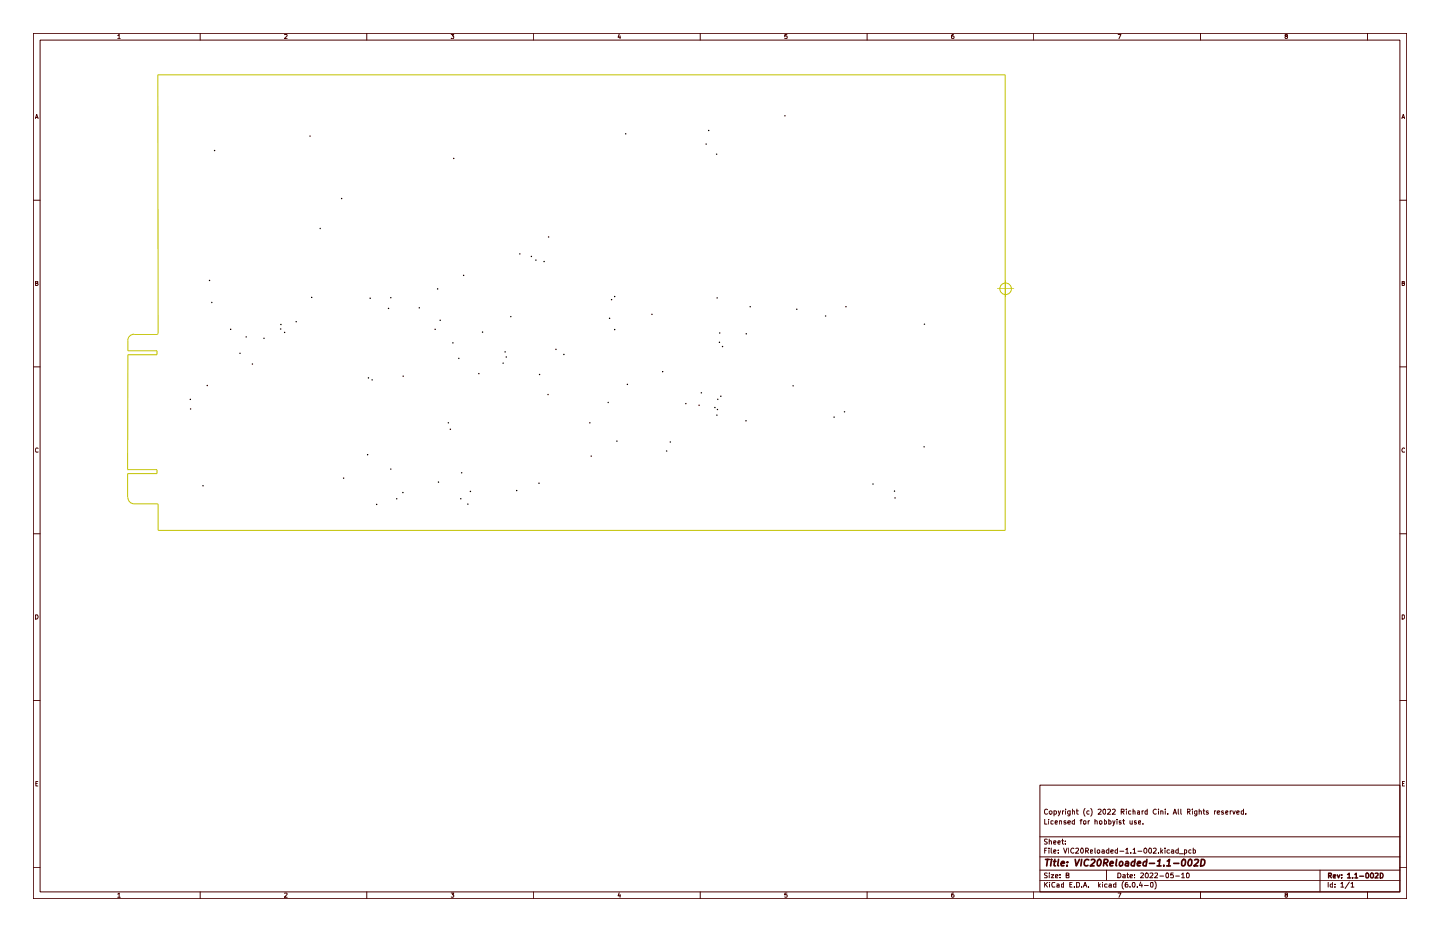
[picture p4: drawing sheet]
<svg xmlns="http://www.w3.org/2000/svg" width="432mm" height="279mm" viewBox="0 0 432 279" stroke-linecap="round" stroke-linejoin="round" font-family="sans-serif">
<g fill="none" stroke="#480000" stroke-width=".3">
<path d="M10 10h411.8v259.4h-411.8zM12 12h407.8v255.4h-407.8zM35.3 10.7l.4-.4v1.3M35.3 11.6h.8M60 10v2M85.3 10.4l.6-.1 .2 .4-.8 .9h.8M110 10v2M135.3 10.3h.8l-.5 .5 .5 .2-.1 .5-.7-.1M160 10v2M185.7 10.2l-.4 1h.8M185.9 10.8v.8M210 10v2"/>
<path d="M236 10.3h-.6l-.1 .6 .7-.1v.7l-.7-.1M260 10v2M285.9 10.3l-.4 .1-.2 .9 .3 .3 .5-.3-.3-.5-.5 .2M310 10v2M335.3 10.3h.8l-.6 1.3M360 10v2M385.6 10.8l-.3-.2 .2-.3 .6 .2-.8 .6 .3 .5 .5-.3-.3-.5M410 10v2M10.6 35.6l.4-1.3 .4 1.3M10.7 35.2h.6M420.4 35.6l.4-1.3 .4 1.3M420.5 35.2h.6"/>
<path d="M10 60h2M419.8 60h2M10.7 84.9h.4l.2-.4-.6-.2v1.3h.5l.2-.4-.3-.3M420.5 84.9l.5-.1v-.5h-.5v1.3h.5l.2-.4-.3-.3M10 110h2M419.8 110h2M11.4 134.5a.63 .63 0 0 0-.9 .2 .63 .63 0 0 0 .3 .9l.6-.1M421.2 134.5a.63 .63 0 0 0-.9 .2 .63 .63 0 0 0 .3 .9l.6-.1M10 160h2M419.8 160h2M10.7 184.3h.5a.72 .72 0 0 1 .2 .8 .72 .72 0 0 1-.7 .5zM420.5 184.3h.5a.72 .72 0 0 1 .2 .8 .72 .72 0 0 1-.7 .5z"/>
<path d="M10 210h2M419.8 210h2M10.8 234.9h.4M11.3 234.3h-.5v1.3h.5M311.8 235.4h108v32h-108zM420.5 234.9h.5M421.1 234.3h-.6v1.3h.6M311.8 256.9h108M311.8 250.9h108M313.3 245.6v1.5h.6M313.3 255h.4M313.9 254.3h-.6v1.5"/>
<path d="M314 251.6h-.7a.61 .61 0 0 0 0 .7 .61 .61 0 0 0 .6 .2v.5h-.7M314.1 242.7h-.1a.67 .67 0 0 0-.8 .6 .67 .67 0 0 0 .9 .6M314.5 245.6v.1M314.5 246v1.1M314.5 254.3v.1M314.5 254.8v1M314.6 252.2l.6-.1 .1 1M314.6 243.3l.4-.2 .3 .1 .1 .7-.6 .1zM314.6 251.5v1.6M315.2 254.3v1.2l.3 .3M315.8 246.1l-.7 .1v.8h.7M316 255.3l.7-.2-.2-.3h-.5v.9h.6"/>
<path d="M316 252.6l.7-.1-.2-.4h-.5v.9h.6M316.1 243.2l.4-.1 .3 .2-.1 .7h-.6M316.1 243.1v1.5M316.4 246.5h.7l-.2-.5-.4 .1-.1 .8 .6 .1M317.2 252.6l.7-.1-.1-.4h-.5l-.1 .8 .6 .1M317.3 255.6v.2M317.3 254.8v.2M317.3 243.1l.4 1M317.8 246.2l.5-.1v1M317.8 246v1.1M318 243.1l-.7 1.5M318.3 252.1h.6"/>
<path d="M318.6 251.5v1.4l.3 .2M318.6 243.1v1M318.9 254.3l.5 1.5 .6-1.5M319 243.1l-.4 .2M319.4 252.9v.2M319.4 252.1v.2M319.5 242.6v.1M319.5 243.1v1M319.6 246.1l-.4-.1-.2 .4 .6 .2 .1 .3-.7 .1M320.2 246.5h.8l-.1-.4-.4-.1-.3 .3v.6l.7 .1M320.5 254.3v1.5M320.9 243.1v1.2l-.4 .3-.3-.1"/>
<path d="M320.9 243.2l-.4-.1-.4 .2 .2 .7h.6M321.6 243.2h.6v.9M321.6 242.6v1.5M322 254.4a.66 .66 0 0 0-.9 .6 .66 .66 0 0 0 .9 .6M322.2 246.1l-.4-.1-.3 .4 .1 .6h.6M322.2 245.6v1.5M322.6 254.4l.6-.1 .2 .4-.9 1.1h.9M322.7 243.1h.6M322.9 242.6v1.2l.4 .3M323.8 246h.6M324.4 254.3a.82 .82 0 0 1 .5 .7 .82 .82 0 0 1-.5 .8l-.4-.6zM324.4 245.6l-.3 .2v1.3"/>
<path d="M325 246.2l.1-.2 .5 .2v.8h-.6zM325.4 242.4a1.71 1.71 0 0 0 0 2.3M325.5 255.1l.8-.2-.1-.6h-.7v1.5M325.9 255.1l.5 .7M326.3 246v1.1M326.6 243.2l-.5-.1-.2 .2 .1 .6 .6 .1M326.7 246l-.4 .4M327 255.3l.7-.2-.1-.3h-.6v.9h.6M327.1 242.4a1.71 1.71 0 0 1 0 2.3M328.3 254.3v1.4l.2 .1M328.3 246.2l.6-.1 .1 1M328.3 245.6v1.5"/>
<path d="M329.1 254.9l.6-.1v.9l-.4 .1-.3-.3zM329.3 242.7l.6-.1 .3 .2-.1 .4-.8 .9h.9M329.8 246.1l.6 .1v.8h-.7zM330.5 254.8h.5l.1 1M330.8 242.8l.3-.2 .5 .2v1l-.4 .3-.5-.6zM331.1 255.1l-.7 .3 .2 .4 .5-.1M331.1 246.1l.5-.1 .2 .4-.1 .6h-.6M331.1 245.6v1.5M332.1 242.7l.6-.1 .3 .4-.9 1.1h.9M332.5 254.8h-.5l-.3 .3 .3 .7 .5-.1M332.5 246.1l.4-.1 .3 .4-.1 .6h-.6M332.5 245.6v1.5"/>
<path d="M332.5 254.3v1.5M333.1 255.3l.7-.2v-.3h-.5l-.2 .2 .1 .7h.6M333.6 242.7l.6-.1 .2 .4-.9 1.1h.9M333.7 246l.3 1.1M334.3 246l-.6 1.6M334.9 245.6v.1M334.9 246v1.1M335.1 254.8h-.4l-.4 .3 .2 .6h.6M335.1 254.3v1.5M335.8 255.2h1.2M336.1 246.1h-.5v.4h.4l.2 .4-.6 .1M336.2 243.3h.8l.1-.6-.9-.1v1.5"/>
<path d="M336.5 243.3l.6 .8M336.6 246h.6M336.9 245.6v1.3l.3 .2M337.6 254.7l.4-.4v1.5M337.6 255.8h.8M337.7 242.6v.1M337.7 243.1v1M338.8 246v.9l.7 .1M339.1 255.6v.2M339.1 243.2h-.7v.7l.7 .1M339.5 246v1.1M339.8 254.7l.4-.4v1.5"/>
<path d="M339.8 243.2h.5l.1 .9M339.8 255.8h.8M339.8 242.6v1.5M340.7 246.1h-.5v.4h.4l.2 .4-.6 .1M341.1 243.2h.5l.1 .9M341.2 255.2h1.2M341.4 246.5h.7v-.4l-.5-.1-.2 .3v.6l.7 .1M341.7 243.4l-.5 .1-.2 .3 .2 .3 .5-.1M342.5 243.1v1M342.7 247v.1M342.9 243.1l-.4 .2M343.2 254.4l.2-.1a.74 .74 0 0 1 .5 .7 .74 .74 0 0 1-.7 .7l-.2-.5z"/>
<path d="M344 243.2l-.4-.1-.3 .2 .1 .7h.6M344 242.6v1.5M344.8 254.3l.5 .3v.9l-.4 .3a.88 .88 0 0 1-.1-1.5zM345.9 254.4l.6-.1 .2 .4-.9 1.1h.9M346.7 242.7h-.1a.67 .67 0 0 0-.8 .6 .67 .67 0 0 0 .9 .6M347.4 255.6v.2M347.4 242.6v.1M347.4 243.1v1M348.1 243.2h.6v.9M348.1 243.1v1M348.1 254.3v1.5M348.2 255.2l.5 .6"/>
<path d="M348.7 254.8l-.6 .6M349.3 254.3v.1M349.3 254.8v1M349.4 242.6v.1M349.4 243.1v1M350.2 243.9v.2M350.7 254.8h-.4l-.4 .3 .2 .6h.6M351.3 254.8h.6l.1 1M351.8 244.1l.5-1.5 .5 1.5M352 255.1l-.8 .3 .3 .4 .5-.1M352 243.7h.6M353.3 254.8h-.4l-.3 .3 .1 .6h.6"/>
<path d="M353.3 242.6l.2 1.5M353.3 254.3v1.5M353.7 255.9h1.1M354.1 242.6v1.2l.2 .3M355.2 254.8h.4l.3 .3-.1 .6h-.6M355.2 254.8v1.5M356 243.3h.7l.2-.5-.3-.2h-.6v1.5M356.4 243.3l.5 .8M357.1 254.8h-.4l-.3 .3 .3 .7 .4-.1M357.5 242.6v.1M357.5 243.1v1M357.8 254.8l.7 .1v.7l-.7 .1"/>
<path d="M357.8 254.3v1.5M358.9 243.1v1.2l-.3 .3-.4-.1M358.9 243.2l-.4-.1-.4 .2 .2 .7h.6M359.6 243.2h.6l.1 .9M359.6 242.6v1.5M360.8 243.1h.5M360.9 242.6v1.2l.4 .3M362.3 243.2l-.4-.1-.2 .2 .7 .5-.1 .2h-.6M364.2 243.1v1M364.6 243.1l-.4 .2M365 243.6l.8-.2-.1-.2-.4-.1-.3 .2 .1 .7h.6M366.9 243.2l-.4-.1-.2 .2 .6 .5v.2h-.6"/>
<path d="M367.5 243.6l.7-.2-.2-.3-.4 .1-.1 .6 .2 .3 .4-.1M368.9 243.1v1M369.3 243.1l-.4 .2M369.7 243.1l.3 1 .4-1M370.8 243.6l.8-.2-.1-.2-.4-.1-.3 .2 .1 .7h.6M372.9 243.2h-.7v.7l.7 .1M372.9 242.6v1.5M373.5 243.9v.2M10 260h2M35.3 268.1l.4-.4v1.3M35.3 269h.8M60 267.4v2"/>
<path d="M85.3 267.8l.6-.1 .2 .4-.8 .9h.8M110 267.4v2M135.3 267.7h.8l-.5 .5 .5 .2-.1 .5h-.7M160 267.4v2M185.7 267.6l-.4 1h.8M185.9 268.1v.9M210 267.4v2M236 267.7h-.6l-.1 .6 .7-.1v.7h-.7M260 267.4v2M285.9 267.7l-.4 .1-.2 .9 .3 .3 .4-.1-.1-.7-.6 .2M310 267.4v2M311.8 263.9h108"/>
<path d="M311.8 260.9h108M313.3 264.5v1.4M313.4 265.1l.7 .8M314 261.8h-.7v.5l.6 .3 .1 .3-.1 .2h-.7M314.1 264.5l-.8 .8M314.6 261.7v.1M314.6 262.2v.9M314.7 264.5v.1M314.7 265v.9M315.2 262.2h.8l-.8 .9h.8M316.3 264.6a.76 .76 0 0 0-1 .3 .76 .76 0 0 0 .3 1h.7M316.5 262.7l.7-.1v-.4l-.7 .2 .1 .7h.6"/>
<path d="M316.9 265.1l.7 .1v.7h-.7v-.4l.7-.2M317.8 263.1h.1M317.8 262.2v.2M318.9 264.5v1.4h-.6v-.8h.6M319.7 262.4l.7-.1 .1-.5-.8-.1v1.4h.8v-.5l-.3-.2M320.8 265.2h.5M321.5 264.5h-.7v1.4h.7M322.2 265.9h.1M322.8 264.5a.79 .79 0 0 1 .9 .5 .79 .79 0 0 1-.3 .9h-.6zM324.4 265.9h.1M324.9 265.9l.5-1.4 .5 1.4M325 265.5h.7"/>
<path d="M326.4 265.9h.1M329.4 264.5v1.4M329.5 265.4l.4 .5M329.9 265l-.5 .5M330.6 264.5v.1M330.6 265v.9M331.8 260.9v3M332 265.1l-.4-.1-.4 .3 .2 .6h.6M332.6 265.1l.6 .1v.7h-.6v-.4l.6-.2M334.6 264.5v1.4h-.6l-.1-.8h.7M335.2 261.7a.79 .79 0 0 1 .9 .5 .79 .79 0 0 1-.3 .9h-.6zM335.3 267.7h.8l-.6 1.3"/>
<path d="M336.7 262.2l.7 .2v.7h-.7v-.4l.7-.1M336.9 264.2l-.1 .1a1.77 1.77 0 0 0 .1 2.2M337.9 262.2h.5M338.1 261.7v1.3l.3 .1M338.1 264.5l-.5 .1-.2 1.1 .1 .2h.7l-.1-.8h-.6l-.1 .2M338.8 262.7l.8-.1-.1-.4-.7 .2 .1 .7h.6M338.8 265.9h.1M339.7 264.6l.2-.1a.94 .94 0 0 1 .3 1.4h-.4l-.2-.2zM340.2 263.1h.1M340.2 262.2v.2M341 265.9h.1M342.1 261.8h.7l.1 .3-.9 1h.9"/>
<path d="M342.1 264.4l-.5 1.1h1M342.4 265v.9M343.2 265.4h1.1M343.6 261.8l.3-.1a.75 .75 0 0 1 .4 .8 .75 .75 0 0 1-.6 .6l-.3-.5zM344.8 261.8h.9v.5l-.9 .8h.9M345.1 264.6l.2-.1a.83 .83 0 0 1 .6 .6 .83 .83 0 0 1-.3 .8h-.4l-.2-.2zM346.3 261.8l.6-.1 .2 .4-.9 1h.9M346.3 264.2l.1 .1a1.77 1.77 0 0 1-.1 2.2M347.8 262.6h1.1M349.8 261.8l.1-.1a.9 .9 0 0 1 .4 1.4h-.5l-.1-.2zM351.8 261.7h-.7l-.1 .7 .6-.2 .3 .4-.1 .5h-.8M352.6 262.6h1.1"/>
<path d="M354.3 262.1l.5-.4v1.4M354.3 263.1h.9M355.9 261.8l.3-.1a.75 .75 0 0 1 .4 .8 .75 .75 0 0 1-.7 .6l-.1-.2zM360 267.4v2M385.6 268.2l-.2-.4 .5-.1 .1 .4-.7 .4 .3 .5 .5-.3-.3-.5M395.8 260.9v6.5M398.3 264.5v1.4M399.6 264.5v1.4h-.6l-.1-.8h.7M400.3 265.9h.1M400.3 265.1v.1M402.1 264.9l.4-.4v1.4M402.1 265.9h.8"/>
<path d="M404.6 264.4l-1.2 2M405.1 264.9l.5-.4v1.4M405.1 265.9h.9M410 267.4v2M419.8 260h2"/>
</g>
<g fill="none" stroke="#480000" stroke-width=".42">
<path d="M398.4 262.5h.6l.2-.2v-.5l-.8-.1v1.5M398.7 262.5l.5 .7M399.8 262.8l.7-.2-.1-.3-.6 .1 .1 .8h.5M401 262.3l.4 .9 .4-.9M402.3 263.1v.1M402.3 262.3v.1M404.1 262.2l.5-.5v1.5M404.1 263.2h.9M405.6 263.1v.1M406.3 262.2l.4-.5v1.5M406.3 263.2h.8M407.7 262.7h1.2"/>
<path d="M409.7 261.8l.3-.1a.75 .75 0 0 1 .4 .9 .75 .75 0 0 1-.7 .6l-.1-.3zM411.1 261.8l.3-.1a.75 .75 0 0 1 .5 .9 .75 .75 0 0 1-.7 .6l-.3-.5zM412.4 261.8h.8v.5l-.9 .9h.9M413.9 261.7a.81 .81 0 0 1 .8 .5 .81 .81 0 0 1-.2 1h-.6z"/>
</g>
<g fill="none" stroke="#480000" stroke-width=".51">
<path d="M313.5 257.6h1.1M314.1 257.6l-.2 2M315.2 258.2l-.2 1.4M315.3 257.6v.2M315.9 258.2h.8M316.3 257.6l-.2 1.7 .4 .3M317.4 257.6l-.2 1.7 .2 .3M318.2 258.9l1-.2-.3-.5-.6 .2-.1 .9 .2 .3 .6-.1M320 259.4v.2M320.1 258.4l-.1 .2M322.4 257.6l.3 2 1-2M324.4 257.6l-.3 2"/>
<path d="M326.5 257.8l-.9-.1a1.09 1.09 0 0 0 0 1.9l.6-.2M327.2 257.8l.8-.2 .3 .5-1.4 1.5h1.2M329.3 257.8l.5-.2a1.14 1.14 0 0 1-.4 2l-.4-.4zM331 258.7l1-.1 .2-.4-.1-.4-1-.2-.2 2M331.5 258.7l.6 .9M332.9 258.9l.9-.2-.2-.5-.6 .2-.2 .9 .3 .3 .6-.1M334.9 257.6l-.3 1.7 .3 .3M335.8 258.5l.3-.3 .5 .3-.1 .9-.3 .2-.5-.2zM337.6 258.4l.2-.2 .5 .2v1.2M338.4 258.7l-.7 .1-.3 .4 .3 .4 .6-.1M340.3 258.4l-.6-.2-.4 .5v.7l.8 .1M340.4 257.6l-.3 2"/>
<path d="M341 258.9l1.1-.2-.3-.5-.6 .2-.2 .9 .3 .3 .6-.1M343.8 258.4a.6 .6 0 0 0-1 .3v.7l.9 .1M343.9 257.6l-.2 2M344.7 258.8h1.5M347 259.6h1.1M347.1 258.1l.7-.5-.2 2M349 259.4v.2M349.8 259.6h1.1M350 258.1l.7-.5-.3 2M352 258.8h1.5M354.5 258l.4-.4 .5 .2-.1 1.4-.4 .4-.6-.4zM356.5 257.8l.5-.2 .4 .4v.8l-.3 .6-.3 .2-.4-.2-.2-.6z"/>
<path d="M358.2 257.8l.9-.2 .3 .4-.2 .5-1.2 1.1h1.2M360.3 257.6l.7 .1 .3 .4a1.19 1.19 0 0 1-.8 1.5h-.5z"/>
</g>
<g fill="none" stroke="#c2c200" stroke-width=".3">
<path d="M299 86.6h5.1M301.5 84v5M38.3 102.1a1.91 1.91 0 0 1 1.9-1.9h7l.2-.2-.1-77.6h254.1v136.6h-254v-7.8M38.4 102.1v3.1h8.7v1.1h-8.7l-.1 34.5h8.8v1.2h-8.8v7.1M38.4 149.1a1.91 1.91 0 0 0 1.9 1.9M40.2 151l7.1 .1 .1 .2"/>
<circle cx="301.5" cy="86.6" r="1.74"/>
</g>
<g fill="#000">
<path d="M212.4 38.9l.3 .2-.1 .2-.3-.2zM235.3 34.5l.3 .2-.1 .2-.3-.2zM64.2 44.9l.4 .2-.2 .2-.3-.2zM92.9 40.6l.3 .2-.1 .2-.3-.2zM102.3 59.3l.4 .2-.2 .2-.3-.2zM136 47.3l.3 .2-.1 .2-.4-.2zM187.5 39.9l.3 .2-.1 .2-.3-.2zM211.6 43l.4 .2-.1 .2-.4-.2zM214.8 46l.3 .2-.1 .2-.3-.2zM95.9 68.3l.3 .2-.1 .2-.3-.2zM155.8 75.9l.3 .2-.1 .2-.3-.2zM159.2 76.7l.4 .2-.2 .2-.3-.2z"/>
<path d="M160.6 77.8l.3 .2-.1 .2-.3-.2zM163.1 78.2l.3 .2-.1 .2-.4-.2zM164.4 70.8l.3 .2-.1 .2-.3-.2zM62.7 83.9l.3 .2-.1 .2-.3-.2zM63.4 90.5l.3 .2-.1 .2-.3-.2zM69.1 98.5l.3 .2-.1 .2-.3-.2zM84.1 98.4l.3 .2-.1 .2-.4-.2zM84.1 97.1l.4 .2-.2 .2-.3-.2zM85.2 99.5l.4 .2-.2 .1-.3-.1zM88.7 96.2l.3 .2-.1 .2-.3-.2zM93.4 89l.3 .2-.1 .1-.3-.1zM110.9 89.2l.3 .2-.1 .2-.3-.2z"/>
<path d="M116.4 92.3l.3 .2-.1 .1-.3-.1zM117.1 89.1l.3 .1-.1 .2-.3-.2zM125.6 92.1l.3 .2-.1 .2-.3-.2zM130.4 98.5l.3 .2-.1 .2-.3-.2zM131.1 86.4l.3 .2-.1 .2-.3-.2zM131.9 95.8l.3 .2-.1 .2-.3-.2zM138.9 82.4l.3 .1-.1 .2-.3-.2zM144.6 99.4l.3 .2-.1 .2-.3-.2zM153.1 94.7l.3 .2-.1 .2-.3-.2zM182.7 95.2l.3 .2-.1 .2-.3-.2zM183.3 89.6l.3 .2-.1 .2-.3-.2zM184.2 88.7l.3 .2-.1 .2-.3-.2z"/>
<path d="M184.2 98.6l.3 .2-.1 .2-.3-.2zM195.4 94l.3 .2-.1 .2-.3-.2zM215 89.1l.3 .2-.1 .2-.4-.2zM215.7 99.6l.3 .2-.1 .2-.3-.2zM224.9 91.8l.3 .1-.1 .2-.4-.2zM238.8 92.5l.3 .2-.1 .2-.3-.2zM247.5 94.6l.3 .1-.1 .2-.3-.2zM253.6 91.8l.3 .1-.1 .2-.4-.2zM277.1 97l.3 .2-.1 .2-.3-.2zM57 119.5l.3 .2-.1 .2-.3-.2zM62 115.4l.4 .2-.2 .2-.3-.2zM71.9 105.7l.3 .2-.1 .2-.3-.2z"/>
<path d="M73.7 100.8l.3 .2-.1 .2-.3-.2zM75.6 108.9l.3 .2-.1 .2-.3-.2zM79.1 101.2l.3 .2-.1 .2-.3-.2zM110.4 113.1l.3 .2-.1 .2-.3-.2zM111.5 113.7l.3 .2-.1 .2-.3-.2zM120.8 112.6l.3 .2-.1 .2-.3-.2zM135.7 102.6l.3 .2-.1 .2-.3-.2zM137.5 107.3l.3 .1-.1 .2-.3-.2zM143.5 111.8l.3 .2-.1 .2-.3-.2zM150.8 108.7l.3 .2-.1 .2-.3-.2zM151.4 105.3l.3 .2-.1 .2-.3-.2zM151.7 106.8l.3 .2-.1 .2-.3-.2z"/>
<path d="M161.7 112.1l.3 .2-.1 .2-.3-.2zM164.2 118.1l.3 .2-.1 .2-.3-.2zM166.6 104.5l.3 .2-.1 .2-.3-.2zM169 106.1l.3 .2-.1 .1-.3-.1zM188 115l.3 .2-.1 .2-.3-.2zM198.6 111.2l.3 .2-.1 .2-.3-.2zM210.2 117.6l.3 .2-.1 .2-.3-.2zM215.1 119.5l.3 .2-.1 .2-.3-.2zM215.6 102.4l.3 .2-.1 .2-.3-.2zM216.1 118.6l.3 .2-.1 .2-.4-.2zM216.6 103.7l.3 .2-.1 .2-.3-.2zM223.7 99.9l.3 .2-.1 .2-.3-.2z"/>
<path d="M237.7 115.5l.3 .2-.1 .1-.3-.1zM57 122.4l.4 .2-.1 .2-.4-.2zM110.1 136.1l.3 .2-.1 .2-.3-.2zM134.3 126.6l.4 .1-.1 .2-.4-.2zM134.9 128.5l.4 .2-.2 .2-.3-.2zM176.8 126.6l.3 .1-.1 .2-.3-.2zM177.2 136.5l.3 .2-.1 .2-.3-.2zM182.3 120.5l.3 .2-.1 .1-.3-.1zM184.9 132.1l.3 .1-.1 .2-.3-.2zM199.8 135l.3 .2-.1 .2-.3-.2zM200.9 132.3l.3 .2-.1 .2-.3-.2zM205.6 120.8l.3 .2-.1 .2-.4-.2z"/>
<path d="M209.5 121.3l.3 .2-.1 .2-.3-.2zM214.3 122l.3 .2-.1 .2-.3-.2zM214.9 124.3l.3 .2-.1 .1-.3-.1zM215 122.6l.3 .2-.1 .2-.3-.2zM223.6 126l.3 .2-.1 .1-.3-.1zM250 124.9l.3 .2-.1 .1-.3-.1zM253.1 123.3l.3 .1-.1 .2-.3-.2zM277 133.8l.3 .1-.1 .2-.3-.2zM60.8 145.4l.3 .2-.1 .2-.3-.2zM102.9 143.2l.4 .1-.2 .2-.3-.2zM112.8 151l.4 .2-.2 .2-.3-.2zM117.1 140.4l.3 .2-.1 .2-.3-.2z"/>
<path d="M118.9 149.3l.3 .2-.1 .2-.4-.2zM120.7 147.5l.3 .2-.1 .1-.3-.1zM131.4 144.3l.3 .2-.1 .2-.3-.2zM138.1 149.3l.3 .2-.1 .2-.3-.2zM138.3 141.5l.3 .2-.1 .2-.3-.2zM140.2 150.9l.3 .2-.1 .2-.3-.2zM141 147.1l.3 .2-.1 .2-.4-.2zM154.8 146.9l.4 .2-.2 .2-.3-.2zM161.5 144.7l.3 .2-.1 .2-.3-.2zM261.7 144.9l.3 .2-.1 .2-.3-.2zM268.1 147l.3 .2-.1 .2-.3-.2zM268.3 149.1l.3 .2-.1 .2-.3-.2z"/>
</g>
</svg>
